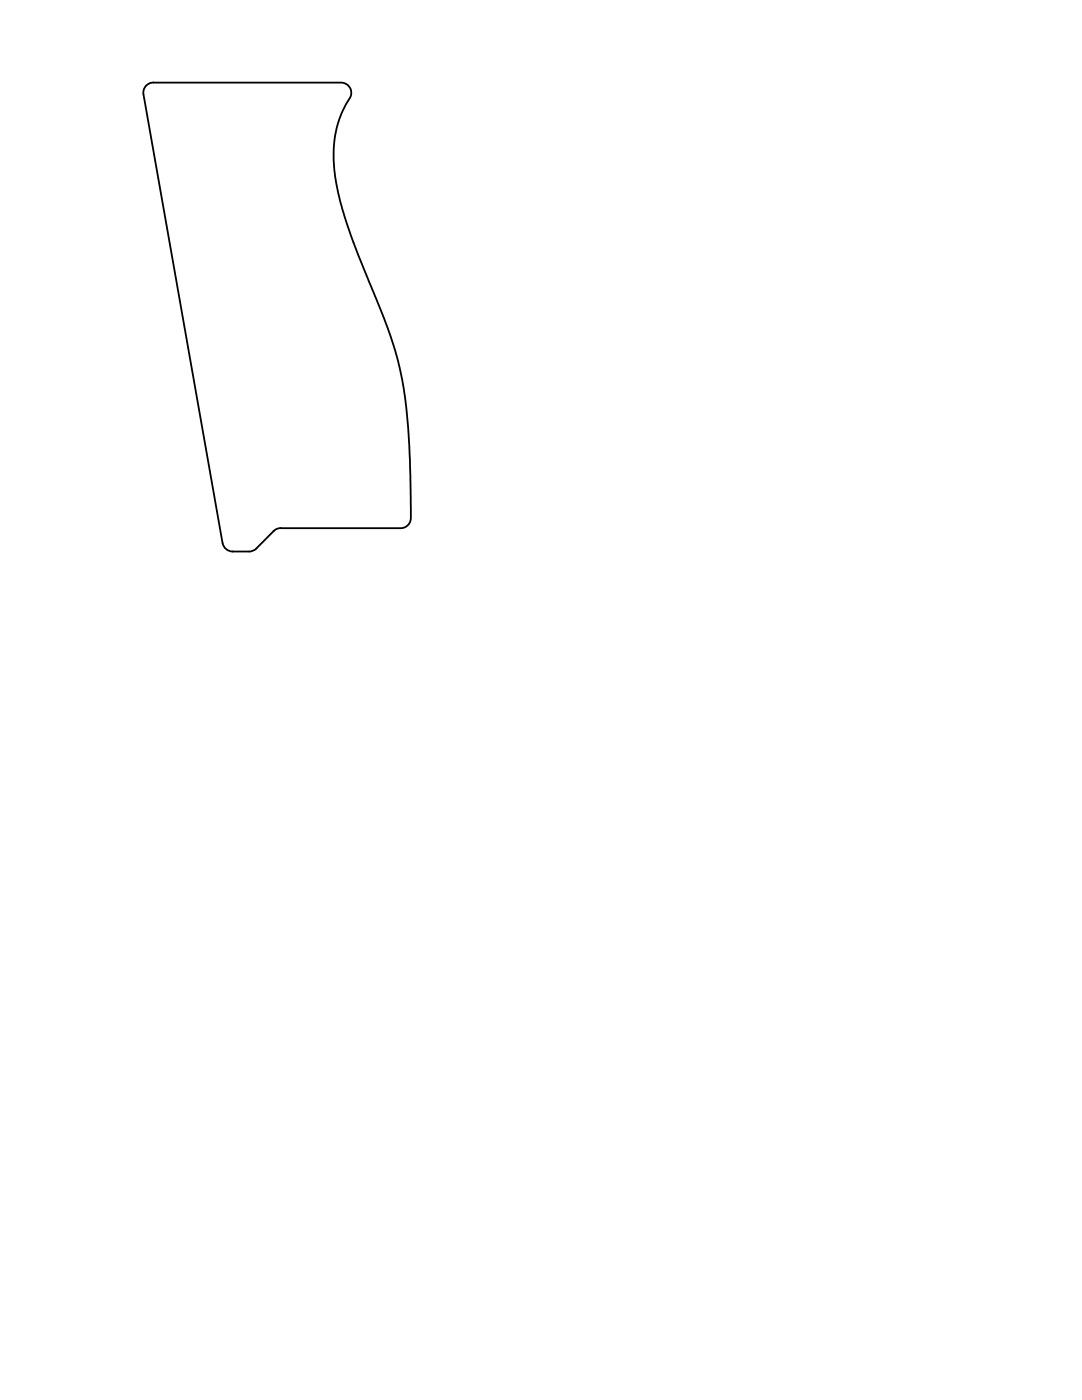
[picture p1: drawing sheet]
<svg xmlns="http://www.w3.org/2000/svg" width="216mm" height="279mm" viewBox="0 0 216 279" stroke-linecap="round" stroke-linejoin="round" font-family="sans-serif">
<!-- layer: Visible -->
<path d="M30.6 16.5h37.5a2.1 2.1 0 0 1 1.9 1.3 2.1 2.1 0 0 1-.6 2.3l-1 2-.7 1.6-.5 1.6-.4 2.3a35.9 35.9 0 0 0 1.9 15.4l2.8 8.1 5.6 13.8a74.4 74.4 0 0 1 4.6 25l.3 13.5a2.02 2.02 0 0 1-2.1 2h-23.9a1.91 1.91 0 0 0-1.4 .6l-3.5 3.5M30.6 16.5a2.04 2.04 0 0 0-2 2.4l15.8 89.5a2.07 2.07 0 0 0 2 1.7h3.3M51.2 109.5a2.04 2.04 0 0 1-1.5 .6" fill="none" stroke="#000" stroke-width=".36"/>
</svg>
